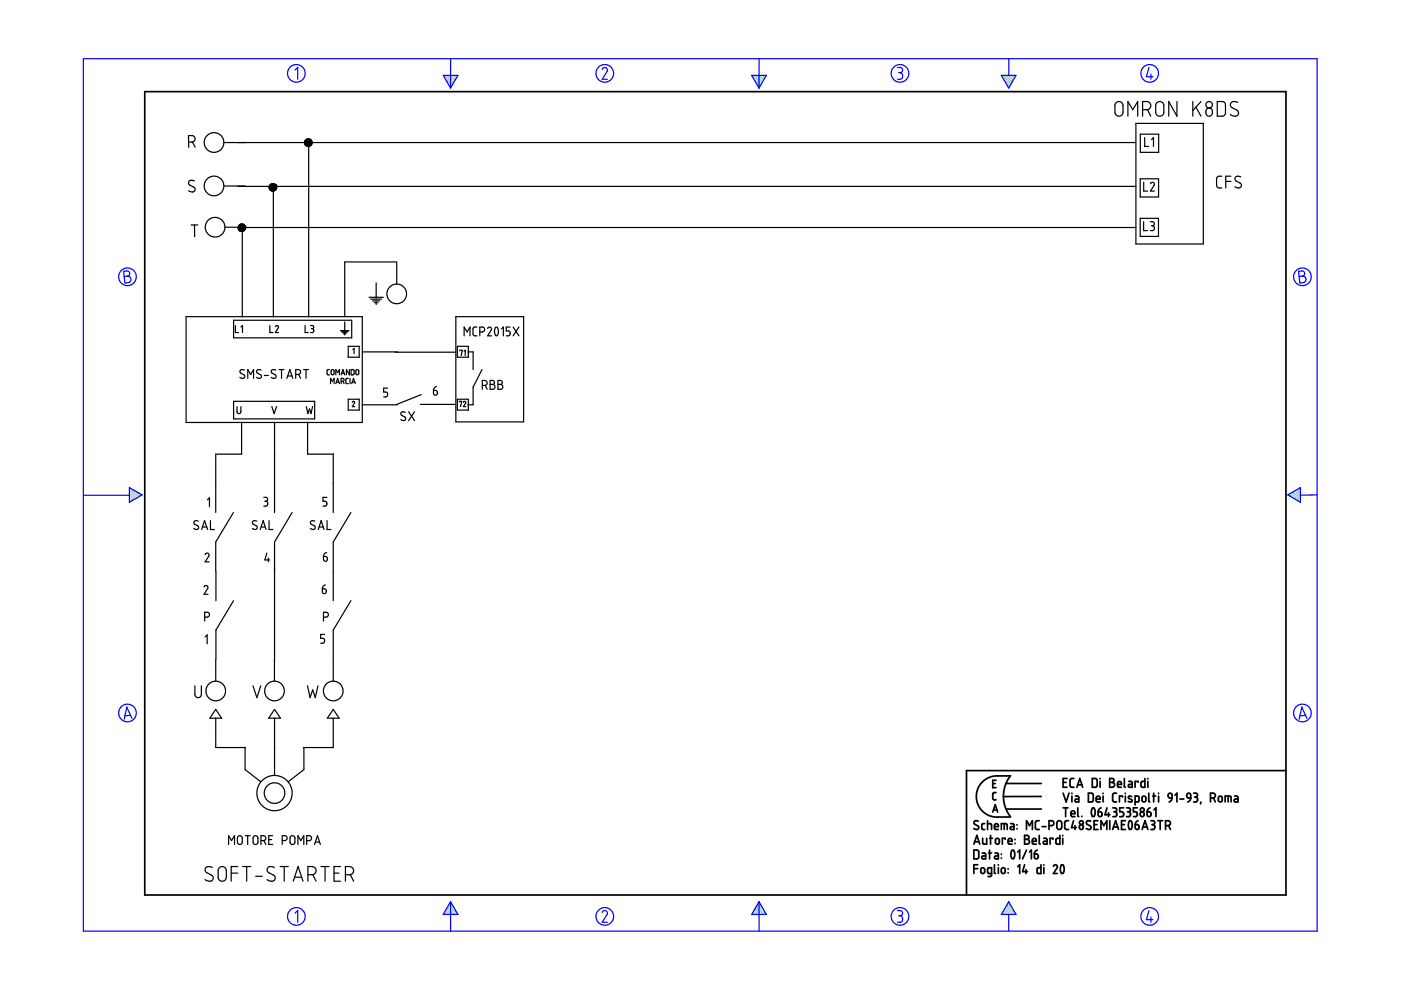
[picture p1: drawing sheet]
<svg xmlns="http://www.w3.org/2000/svg" width="297mm" height="210mm" viewBox="0 0 297 210" stroke-linecap="round" stroke-linejoin="round" font-family="sans-serif">
<g fill="none" stroke="#6c9" stroke-width=".25">
<path d="M94.2 16l1.8 1.8M94.5 16.8l1.3 1.4M94.8 16l1.5 1.4M95.3 18.3l.3 .3M95.5 16l1 1M96.1 16l.6 .6M96.7 16l.3 .2M159.6 16l1.8 1.8M159.9 16.8l1.3 1.4M160.3 16l1.4 1.4M160.7 18.3l.3 .3M160.9 16l1 1"/>
<path d="M161.5 16l.6 .6M162.1 16l.2 .2M212.6 16l1.8 1.8M212.8 16.8l1.3 1.4M213.2 16l1.4 1.4M213.7 18.3l.2 .3M213.8 16l1 1M214.4 16l.7 .6M215.1 16l.2 .2M27.5 103.4h-.1M27.9 103.6l-.5 .4M28.3 103.8l-.9 .9"/>
<path d="M28.7 104.1l-1.3 1.2M29 104.3l-1.6 1.6M29.4 104.5l-1.8 1.9M29.8 104.8l-.8 .8M273.4 104.7l-.3 .3M274.9 103.9l-1.4 1.3M275.7 103.6l-1.8 1.9M275.7 106.1l-.2 .3M275.7 105.5l-.6 .6M275.7 104.9l-1 1M275.7 104.2l-1.4 1.5M94 193.8v.1"/>
<path d="M94.2 193.5l.4 .4M94.4 193.1l.9 .8M94.7 192.7l1.2 1.2M94.9 192.3l1.6 1.6M95.1 191.9l1.9 1.9M95.4 191.5l.8 .8M159.4 193.8v.1M159.6 193.5l.4 .4M159.9 193.1l.8 .8M160.1 192.7l1.2 1.2M160.3 192.3l1.6 1.6M160.5 191.9l1.9 1.9"/>
<path d="M160.8 191.5l.8 .8M212.3 193.8v.1M212.6 193.5l.4 .4M212.8 193.1l.8 .8M213 192.7l1.2 1.2M213.2 192.3l1.6 1.6M213.5 191.9l1.8 1.9M213.7 191.5l.8 .8"/>
</g>
<g fill="none" stroke="#00f" stroke-width=".25">
<path d="M17.7 12.4h261.6v185h-261.6zM62.5 14.9l.6-.6v2.5M94 16h3.1l-1.6 2.7zM95.5 12.4v6.3M127.7 14.7l.5-.4 .5 .3v.5l-1 1.7h1.1M159.4 16h3.1l-1.6 2.7zM160.9 12.4v6.3M190.3 14.3h.7l.3 .3v.6l-.5 .2M190.5 15.4h.3M190.8 15.4l.5 .3v.7l-.3 .4h-.7M212.3 16h3.1l-1.5 2.7zM213.9 12.5v3.5"/>
<path d="M243.6 14.3l-.5 2h1.4M244 15.7v1.1M26.2 57.5l.9-.1 .3 .3 .1 .5-.5 .3 .5 .2 .3 .4-.1 .3-.3 .5-.9 .1zM27 58.5l-.7 .1M275.3 57.5l.9-.1 .3 .3 .1 .5-.5 .3 .5 .2 .3 .4-.1 .4-.2 .3-1 .2zM276.1 58.5l-.7 .1M17.8 105h9.6M27.4 103.4l2.7 1.5-2.7 1.6zM273 104.9l2.7-1.5v3.1zM279.3 104.9l-3.6 .1M27.7 151.7l-1.2 .1M28 152.3l-1.1-2.4-.6 2.6"/>
<path d="M276.8 151.7l-1.2 .1M277.1 152.3l-1.1-2.4-.6 2.6M62.5 193.6l.6-.5v2.4M95.5 191.2v6.2M95.5 191.2l1.6 2.7h-3.1zM127.7 193.5l.1-.3 .5-.1 .5 .4-.1 .4-1 1.6h1.1M160.9 191.2v6.2M160.9 191.2l1.6 2.7h-3.1zM190.3 193.1h.6l.4 .2v.5l-.5 .4M190.5 194.2h.3M190.8 194.2l.5 .3v.7l-.4 .3h-.6M213.9 191.2l1.5 2.7h-3.1z"/>
<path d="M213.9 193.9v3.5M243.6 193.1l-.5 1.9h1.4M244 194.4v1.1"/>
<circle cx="62.8" cy="15.6" r="1.87"/>
<circle cx="128.2" cy="15.6" r="1.87"/>
<circle cx="190.8" cy="15.6" r="1.87"/>
<circle cx="243.7" cy="15.6" r="1.87"/>
<circle cx="27" cy="58.7" r="1.87"/>
<circle cx="276.1" cy="58.7" r="1.86"/>
<circle cx="27" cy="151.2" r="1.87"/>
<circle cx="276.1" cy="151.2" r="1.87"/>
<circle cx="62.8" cy="194.3" r="1.87"/>
<circle cx="128.2" cy="194.3" r="1.86"/>
<circle cx="190.8" cy="194.3" r="1.86"/>
<circle cx="243.8" cy="194.3" r="1.86"/>
</g>
<g fill="none" stroke="#000" stroke-width=".36">
<path d="M30.7 19.4h241.9v170.4h-241.9zM206.5 179l.6-1.9 .6 1.9M206.7 178.5h.9M207.4 174.1l-.7-.1-.2 .5 .1 .3 .8 .4 .1 .5-.6 .2-.4-.2M208.3 177.7v1l.3 .3h.6v-1.3M208.8 174.6h-.5l-.1 .2v1l.6 .1M209.4 174.6l.8 .2v1.1M209.4 174v1.9M209.8 177.7h.6M210 177.1v1.9M210.5 166.1h.5M210.5 172.2l.5-1.6 .5 1.6"/>
<path d="M210.6 171.7h.8M210.8 175.3h.9l-.2-.6-.3-.1-.3 .2-.1 .8 .3 .3h.6M211.1 177.9l.4-.2 .4 .3v.7l-.3 .3-.5-.2zM211.2 168h-.4l-.3 .3v1.1l.7 .2M211.2 165.4h-.7v1.6h.7M212.3 175.9v-1.3l1.1 .1 .2 1.2M212.9 174.6v1.3M213.1 177.9v-.2h-.6v1.3M213.3 166.1h7.5M213.3 171.5h7.5M213.7 178.4h.9l-.2-.6-.3-.1-.3 .2-.1 .8 .2 .3h.7M214.2 164.5h-3.5l-.9 .3-.9 .5-.7 .6-.7 .9-.4 1-.1 1.1 .1 1.1 .4 .9 .7 1 .8 .6 .8 .5 .9 .2h3.5"/>
<path d="M214.2 164.5l-1 1.7-.5 2.2 .1 1.3 .3 1.3 1.1 2.1M214.3 174.6h.5l.2 .3v1h-.5a.31 .31 0 0 1-.3-.3 .31 .31 0 0 1 .3-.3h.5M215.2 177.9v.2M215.2 178.8v.1M215.6 174.8v.1M215.6 175.7v.1M217.2 177.1h.7l.2 .3v.4l-.4 .1 .5 .3 .1 .3-.4 .5h-.7zM217.2 177.9h.5M217.6 175.9v-1.9l.7 1 .6-1v1.9M218.9 178.4h.8l-.1-.6-.3-.1-.4 .2v.8l.2 .3h.6M220.3 174h-.5l-.3 .3 .1 1.4 .2 .2h.5M220.3 177.1v1.7l.3 .2"/>
<path d="M220.8 168.9h-8.1M221 175.3h.8M221.3 177.7l.5 .1 .2 .2v1h-.5a.31 .31 0 0 1-.3-.3 .31 .31 0 0 1 .3-.3h.5M222.4 175l.9-.1 .2-.3-.2-.4-.3-.2h-.6v1.9M223.2 177.9v-.2h-.6v1.3M224.2 174.2l.6-.2 .3 .4v1.1l-.4 .4-.4-.1-.2-.3v-1zM224.7 177.1v1.9h-.7l-.1-.2v-.9l.3-.2h.5M225.3 177.1v.1M225.3 177.7v1.3M225.4 165.9h.6M225.4 168.2l.6 1.8 .7-1.8M225.4 171.3h1"/>
<path d="M225.9 171.3v1.8M226.2 165.1h-.8v1.8h.8M226.6 174h-.6l-.3 .3 .1 1.4 .3 .2h.5M227.1 172.5h.8l-.1-.5-.4-.1-.3 .2v.8l.2 .2h.6M227.3 168.2v.1M227.3 168.8v1.2M227.6 174l-.4 1.5h1M227.7 165.1h-.6l-.2 .3v1.4l.3 .1h.5M227.9 175v.9M228 168.8h.5l.2 .2v1h-.5a.31 .31 0 0 1-.3-.3 .31 .31 0 0 1 .3-.3h.5M228.3 166.9l.6-1.8 .7 1.8M228.5 166.4h.9"/>
<path d="M228.5 171.3v1.7l.2 .1M228.9 175l.4-.2 .3 .2 .1 .5-.2 .3-.3 .1-.3-.2zM229.4 173.1h.1M230.8 168.2h.7l.3 .3v1.2l-.3 .3h-.7zM231.2 174.1l-.7-.1-.2 .5 .9 .6 .1 .6-.5 .2-.5-.2M231.6 165.1h.7l.3 .2v1.3l-.2 .3h-.8zM231.6 171.4a.53 .53 0 0 1 .5 .2 .53 .53 0 0 1 .1 .5l-.1 .7a.34 .34 0 0 1-.4 .3 .34 .34 0 0 1-.3-.4v-.6zM232 174.8h.6M232.4 169.4h.8v-.3l-.2-.3-.5 .1-.1 .9 .2 .2h.6M232.8 174h-.8v1.9h.8M232.8 172.1h.6l.2 .2 .1 .5-.2 .3h-.3l-.3-.1zM233.2 165.1v.1"/>
<path d="M233.2 165.7v1.2M233.4 175.9v-1.9l.6 1 .7-1v1.9M233.4 171.3l-.4 .3-.2 .5M233.9 168.2v.1M233.9 168.8v1.2M234.7 171.3l-.4 1.4h1M235 172.3v.8M235.3 165.1h.6l.3 .3-.1 .4-.3 .1 .4 .1 .1 .3-.1 .4-.3 .2h-.6zM235.3 165.9h.5M235.3 174v1.9M235.9 175.9l.6-1.9 .7 1.9M235.9 171.3h.7l.1 .2 .1 .3-.4 .3"/>
<path d="M236.1 175.4h.9M236.2 172.1h.2M236.4 172.1l.3 .2 .1 .5-.3 .3h-.6M236.7 168.2h-.5l-.3 .3v1.3l.3 .2h.5M236.9 166.3h.9l-.2-.5-.3-.1-.3 .1-.1 .9 .2 .2h.7M237.8 174.8h.6M238 169v-.2h-.7v1.2M238.2 171.3h-.8v.8h.6l.2 .4-.1 .6h-.7M238.4 165.1v1.7l.2 .1M238.6 168.2v.1M238.6 168.8v1.2M238.6 174h-.8v1.9h.8"/>
<path d="M238.8 171.3h.5l.3 .2v.4l-.3 .2M239.1 172.1h.2M239.3 172.1l.4 .3-.1 .5-.2 .2h-.6M239.3 165.7h.5l.3 .2v1h-.6a.31 .31 0 0 1-.3-.3 .31 .31 0 0 1 .3-.3h.6M239.4 174.1a.5 .5 0 0 1 .6 .2 .5 .5 0 0 1 .1 .5l-.2 .8a.34 .34 0 0 1-.4 .2 .34 .34 0 0 1-.2-.4l-.1-.6zM239.9 168.9l-.2-.1a.29 .29 0 0 0-.4 .1 .29 .29 0 0 0 .1 .4l.5 .2a.33 .33 0 0 1 0 .5 .33 .33 0 0 1-.5 0l-.2-.1M240.7 170l.7-.1 .1-.9-.2-.2h-.6v1.9M240.7 174.8l.7 .2 .1 .5-.1 .3-.4 .1-.3-.2zM241.1 171.3h-.8v.8h.6l.2 .3-.1 .7h-.7M241.3 174l-.4 .3-.2 .5M241.3 165.9v-.2h-.6v1.2M241.9 172.3l.2-.2 .4 .2 .1 .5-.1 .2-.4 .1-.2-.1z"/>
<path d="M242.1 175.9l.7-1.9 .6 1.9M242.2 169l.2-.2 .4 .1 .2 .8-.2 .2-.4 .1-.3-.2zM242.3 175.4h.9M242.7 165.1v1.8h-.6l-.2-.2 .1-.9 .2-.1h.5M243.2 172.1l.7 .2v.7l-.4 .1-.2-.1zM243.4 165.1v.1M243.4 165.7v1.2M243.6 168.2v1.6l.2 .2M243.8 171.3l-.4 .3-.2 .5M244 174h.6l.2 .3-.1 .4-.3 .1M244.2 174.8h.2M244.4 174.8l.4 .2v.6l-.2 .3h-.6"/>
<path d="M244.4 168.8h.6M244.6 168.2v1.8M244.7 171.7l.4-.4v1.8M245.5 174h1M245.6 168.2v.1M245.6 168.8v1.2M246 174v1.9M247.1 175h.6l.4-.1 .1-.4-.3-.4-.8-.1v1.9M247.7 168.4l.3-.2 .4 .1 .1 .9-.7-.1zM247.7 175l.5 .9M248.5 169.2l-.2 .5-.4 .3M249.1 168.6l.4-.4v1.8"/>
<path d="M250.2 169.4h.8M251.7 168.3l.3-.1 .3 .1 .2 .9h-.6l-.2-.2zM252.5 169.2l-.2 .5-.5 .3M253.1 168.2l.7 .1 .1 .4-.4 .3M253.3 169h.2M253.5 169l.4 .2v.5l-.2 .3h-.6M254.6 170l-.1 .5M256.6 169.2l.9-.1 .2-.3-.1-.4-.4-.2h-.6v1.8M257.3 169.2l.4 .8M258.4 169l.2-.2 .4 .1 .1 .8-.1 .2-.4 .1-.3-.2zM259.8 170v-1.2l1.1 .1 .1 1.1M260.4 168.8v1.2"/>
<path d="M261.7 168.8h.6l.2 .3v.9h-.6a.31 .31 0 0 1-.3-.3 .31 .31 0 0 1 .3-.3h.6M272.6 163.4h-67.7v26.4M206.5 180.2l.7 .1 .3 .2v1.3l-.2 .3h-.8zM206.5 184.2h.8M207.3 183.3h-.8v1.9M208 184.1l.4-.1 .3 .2v.8l-.2 .2-.5-.2zM208.2 180.9h.6l.2 .2v1h-.6a.31 .31 0 0 1-.2-.3 .31 .31 0 0 1 .2-.3h.6M209.6 180.9h.6M209.8 180.2v1.9M210.2 185.2l-.7-.1v-1l.7-.1v1.6l-.2 .2h-.5M210.8 183.3v1.8l.3 .1M210.9 180.9h.6l.2 .2v1h-.5a.31 .31 0 0 1-.4-.3 .31 .31 0 0 1 .4-.3h.5"/>
<path d="M211.7 183.3v.2M211.7 184v1.2M212.3 181.1v.1M212.3 181.9v.1M212.4 184.1l.2-.1 .4 .1 .1 .8-.1 .2-.4 .1-.3-.2zM213.7 184.2v.1M213.7 185v.1M214.5 180.3a.56 .56 0 0 1 .7 .8l-.2 .7a.35 .35 0 0 1-.4 .3 .35 .35 0 0 1-.2-.5l-.1-.7zM215.8 180.7l.4-.5v1.9M215.8 183.8l.4-.5v1.9M217.2 183.3l-.4 1.5h1M217.5 184.4v.8"/>
<path d="M217.6 180.2l-.8 1.9M218.3 180.7l.4-.5v1.9M219.3 181.1l.7 .1 .1 .6-.1 .2-.4 .1-.2-.2zM219.9 180.2l-.4 .3-.2 .6M220.7 183.3v1.9h-.6l-.2-.2v-.9l.8-.1M221.3 183.3v.2M221.3 184v1.2M223.4 183.7l.3-.4 .4 .3 .1 .3-.8 1.3h.8M225 183.5a.55 .55 0 0 1 .6 .1 .55 .55 0 0 1 0 .6v.6a.37 .37 0 0 1-.5 .4 .37 .37 0 0 1-.2-.5l-.1-.6z"/>
<circle cx="229.3" cy="174.4" r=".41"/>
<circle cx="242.2" cy="171.7" r=".42"/>
</g>
<g fill="none" stroke="#000" stroke-width=".25">
<path d="M40 30.1h.8l.3-.1 .3-.7-.3-.4-.3-.2h-.8v2.5M40.8 30.1l.6 1.1M41.2 38.4l-.8-.2-.3 .2-.1 .4 .1 .4 1.1 .6 .2 .2-.1 .5-.7 .2-.6-.3M47.5 30.2h193.3M47.5 39.4h4.5M50.4 39.5h190.4M57.5 39l-.3 .3M57.6 39l-.5 .5M57.8 38.9l-.7 .7M57.9 38.9l-.8 .8M58 39.5v27.7M58 38.9l-.9 1"/>
<path d="M58.1 38.9l-1 1M58.2 39l-1.1 1M58.2 39l-1.1 1.1M58.3 39.1l-1.1 1.1M58.4 39.1l-1.2 1.1M58.4 39.2l-1.1 1.1M58.5 39.2l-1.2 1.1M58.5 39.2h.1M58.5 39.9l-.7 .6M58.5 39.4l-1 1M58.5 39.6l-.9 .9M58.5 39.3l-1.1 1.1"/>
<path d="M58.6 39.5l-.1 .1M58.6 39.5l-1 1M58.6 39.9l-.1 .2M58.7 39.9l-.7 .6M58.7 39.6l-1 .9M58.7 39.7l-.2 .2M64.7 30.4l-.1 .1M64.7 30l-.1 .1M65 29.5l-.4 .4M65.1 29.5l-.4 .4M65.3 29.4l-.6 .6M65.4 29.4l-.8 .8"/>
<path d="M65.4 30.2v37M65.5 29.4l-.9 1M65.6 29.5l-.9 .8M65.7 29.5l-1.1 1.1M65.7 29.5l-1 1M65.8 29.6l-1.1 1.1M65.9 29.6l-1.2 1.1M65.9 29.7l-1.1 1.1M66 29.7l-1.2 1.1M66 29.8l-1.1 1.1M66.1 30.6l-.3 .3M66.1 29.8l-1.1 1.1"/>
<path d="M66.1 30l-1 1M66.2 30.3l-.8 .8M66.2 30.4l-.7 .6M66.2 30.2l-.9 .9M66.2 30.1l-1 .9M236.7 21.7l.7-.2 .5 .3 .2 .3v1.8l-.3 .5-.3 .2h-.6l-.5-.6v-1.8zM239.1 24.6v-3.1l1.1 1.8 1-1.8v3.1M240.8 26.2h14.3v25.5h-14.3zM241.7 37.9h3.9v3.9h-3.9zM241.8 28.4h3.9v3.9h-3.9zM242.3 23.3h.9l.6-.4 .2-.6-.4-.6-.3-.2h-1v3.1M242.5 38.7v1.8h.8"/>
<path d="M242.7 29.2v1.9h.8M243.3 23.2l.7 1.4M243.9 38.9l.3-.2 .5 .1v.4l-.8 1.3h.9M244.2 29.6l.4-.4v1.9M245.2 21.9l.4-.3 .4-.1 .4 .2 .3 .4v1.9l-.5 .6h-.6l-.5-.5-.1-1.8zM249.5 21.5v3.1l-1.7-3.1v3.1M252.9 21.5v3.1M253.6 22.7l1 1.9M254.6 21.5l-1.7 1.9M255.8 23.2l.5-.3 .6 .2 .1 .4v.6l-.2 .4-.6 .1-.4-.2-.1-.3zM258.1 21.5h1.2l.5 .5v2.1l-.5 .5h-1.2zM259.1 37.4h-.8l-.4 .4 .1 1.8 .4 .3h.7"/>
<path d="M259.9 38.5h1.1M261 37.4h-1.1v2.5M262.4 21.7l-1.1-.2-.3 .3-.1 .5 .2 .5 1.4 .8 .1 .4-.1 .3-.4 .3h-.4l-.8-.3M263.1 37.5l-.9-.1-.2 .1-.2 .4 .2 .4 1.1 .7v.6l-.5 .3-.8-.3M41.2 47.7l.1 2.5M41.9 47.7h-1.4M47.7 48.2h4.6M50.4 48.2h190.4M50.9 47.6l-.3 .3M50.9 48.1l-.4 .4M51 47.5l-.5 .5M51.1 48.1l-.5 .6"/>
<path d="M51.2 47.5l-.7 .8M51.3 47.5l-.8 .8M51.4 48.3v18.9M51.4 48.1l-.7 .7M51.4 47.5l-.9 1M51.5 47.5l-.6 .6M51.6 48.1l-.8 .8M51.6 47.5l-.6 .6M51.6 47.6l-1.1 1M51.7 47.6l-.4 .5M51.8 47.7l-1.2 1.1M51.9 47.7l-.4 .4"/>
<path d="M51.9 47.8l-1.2 1.1M51.9 47.9l-1 1.1 1.1-1.1M52 48.1l-.9 1M52 48l-1 1M52 48.5l-.5 .6M52 48v.1M52.1 48.4l-.7 .7M52.1 48.2l-.9 .9M52.1 48.3l-.9 .8M58.5 40.1l-.5 .4M58.5 40.2l-.2 .2M79.8 60v3"/>
<path d="M84.1 55.5h-11v11.6M84.1 55.7v4.5M241.7 46.3h3.9v3.8h-3.9zM242.5 47v1.9h.8M243.9 47h.5l.3 .2v.4l-.4 .3M244.1 47.9h.2M244.3 47.9l.4 .2v.5l-.2 .3h-.6M39.5 67.1h37.3v22.5h-37.3zM49.5 67.9h25.1v3.7h-25.1zM49.9 69v1.5h.7M51.1 69.3l.3-.3v1.5M51.8 78.5l-.7-.1-.2 .4 .1 .3 .8 .4v.5l-.5 .2-.4-.2"/>
<path d="M55.3 78.5l-.7-.1-.2 .4 .1 .3 .9 .4v.5l-.5 .2-.5-.2M56 79.6h.9M57.2 69v1.5h.7M58.4 69.3a.34 .34 0 0 1 .4-.3 .34 .34 0 0 1 .2 .5l-.6 1h.7M58.4 78.5l-.7-.1-.2 .4 .2 .3 .8 .4v.5l-.5 .2-.5-.2M59.2 78.4h1M59.7 78.4v1.8M61 79.7h.9M62.7 79.4h.6l.3-.2 .1-.4-.2-.4h-.8v1.8M63.3 79.4l.4 .8M64.4 78.4h1M64.7 69v1.5h.7"/>
<path d="M64.9 78.4v1.8M65.8 69h.4a.33 .33 0 0 1 .3 .4 .33 .33 0 0 1-.3 .3M66 69.7h.2M66.2 69.7l.3 .1v.5l-.2 .2h-.5M69.8 78.4h-.3l-.2 .1 .1 .9 .4 .1M70.3 78.5a.32 .32 0 0 1 .3-.1 .32 .32 0 0 1 .2 .3v.5a.32 .32 0 0 1-.3 .3 .32 .32 0 0 1-.3-.3zM71.2 79.5v-1.1l.4 .6 .4-.6v1.1M72.2 70.1h1.8M72.3 79.5l.4-1.1 .4 1.1M72.4 70.3h1.4M72.4 79.2h.6M72.6 70.5h.9"/>
<path d="M72.9 70.8h.4M73.1 68.3v1.8M73.1 70.9v.1M73.8 73.4h2.4v2.3h-2.4zM74.1 78.4v1.1l-.7-1.1v1.1M74.4 78.4h.5l.2 .2v.6l-.2 .3h-.5zM74.8 74.1l.3-.2v1.1M75.5 78.5a.32 .32 0 0 1 .4-.1 .32 .32 0 0 1 .2 .3v.5a.32 .32 0 0 1-.3 .3 .32 .32 0 0 1-.4-.3zM76.8 74.6h7.5M78.2 63h3.1M78.6 63.4h2.3M79 63.8h1.5"/>
<path d="M79.4 64.2h.7M79.8 64.4v.2M83.8 74.7h12.8M96.6 67.1h14.4v22.4h-14.4zM97 73.4h2.3v2.3h-2.3zM97.5 74.4v-.1h.5l-.2 1.1M98.4 74.5l.2-.2v1.1M98.4 71.2v-1.9l.6 1.1 .7-1.1v1.9M99.2 74.6h1.1v3.8M101.1 69.3l-.6 .1-.2 .3 .1 1.3 .7 .2M101.7 70.4l.9-.1 .2-.3-.1-.4-.3-.3h-.7v1.9M102.2 78.4l-1.9 3.7v3.7h-1.1"/>
<path d="M103.4 69.6l.3-.2 .2-.1 .3 .4-.8 1.5h.8M105.1 69.4a.55 .55 0 0 1 .6 .8l-.2 .8a.34 .34 0 0 1-.4 .2 .34 .34 0 0 1-.2-.5v-.7zM106.3 69.7l.4-.4v1.9M108.2 69.3h-.9v.9h.6l.3 .3-.1 .6-.8 .1M108.8 69.3l1.2 1.9M110 69.3l-1.2 1.9M45.7 96.2v12.5M49.5 85.1h17.2v3.7h-17.2zM50.2 86.2v1.2l.4 .3 .4-.2 .1-1.3M51.2 89.5v6.8h-5.3M52.5 80.2v-1.8l.6 1 .7-1v1.8M57.6 86.2l.5 1.5 .5-1.5"/>
<path d="M58.2 89.5v19.2M60.8 80.2l.6-1.8 .7 1.8M64.9 86.2l.4 1.5 .3-1 .3 1 .4-1.5M65.2 89.5v6.8h5.4M70.1 81.3v-1.1l.4 .7 .3-.7v1.1M70.7 96.2v12.5M71.2 81.3l.4-1.1 .4 1.1M71.3 81h.6M72.3 80.9h.3a.32 .32 0 0 0 .4-.4 .32 .32 0 0 0-.4-.3h-.3v1.1M72.7 80.8l.3 .5M73.8 80.2h-.3l-.2 .3 .1 .8h.4M73.8 84.6h2.4v2.4h-2.4z"/>
<path d="M74.2 80.2v1.1M74.6 81.3l.4-1.1 .3 1.1M74.7 81h.5M74.7 85.3a.25 .25 0 0 1 .3-.2 .25 .25 0 0 1 .2 .3l-.5 .8h.5M76.8 85.8h7.5M82.2 82.3h-.9v.8h.6l.3 .3-.2 .7-.7 .1M85.9 87.4l-.7-.1-.2 .5 .2 .3 .7 .4 .1 .5-.5 .2-.5-.2M86.6 87.3l1.3 1.9M87.9 87.3l-1.3 1.9M89.1 85.7h7.5M89.3 83.7l-5.2 2M91.9 82.8h.6l.2 .2v.5l-.1 .2-.4 .1-.2-.2z"/>
<path d="M92.5 81.9l-.4 .4-.2 .5M97 84.6h2.3v2.4h-2.3zM97.4 85.2v-.1h.5l-.3 1.1M98.3 85.3a.25 .25 0 0 1 .3-.2 .25 .25 0 0 1 .1 .3l-.4 .8h.5M102.3 81.7h.6l.3-.2 .1-.4-.2-.3-.8-.1v1.8M102.9 81.7l.4 .8M103.9 80.7h.6l.3 .3-.1 .4-.3 .1 .3 .1 .2 .3v.3l-.3 .3h-.7zM103.9 81.5h.5M105.6 80.7h.6l.3 .2v.4l-.4 .2 .3 .1 .2 .3v.4l-.3 .2h-.7zM105.6 81.5h.5M42 110.5l-.6-.1-.3 .4 .1 .3 .8 .4 .1 .6-.3 .2-.7-.2M42.8 112.3l.6-1.9 .6 1.9"/>
<path d="M42.9 111.7h.9M43.5 117.6l.1-.2 .4-.1 .3 .4-.8 1.4h.8M44 106l.4-.4v1.8M44.6 110.4v1.9h.8M49.5 108.7l-3.8 6.2v6.2M54.4 110.5l-.6-.1-.3 .5 .2 .2 .7 .4 .1 .5-.3 .3-.7-.2M55.2 112.3l.6-1.9 .6 1.9M55.4 111.7h.8M55.9 105.5h.6l.2 .2-.1 .5-.3 .1M56.1 106.3h.2M56.3 106.3l.4 .1v.6l-.3 .3h-.5M56.6 117.3l-.4 1.4h1"/>
<path d="M56.9 118.3v.8M57 110.4v1.9h.9M61.9 108.7l-3.7 6.2v29.5M66.7 110.5l-.6-.1-.3 .5 .2 .2 .7 .4 .1 .5-.3 .3-.7-.2M67.5 112.3l.6-1.9 .6 1.9M67.6 111.7h.9M68.6 118l.7 .1 .1 .6-.2 .3h-.4l-.2-.2zM69.2 117.1l-.5 .4-.1 .5M69.3 105.5h-.8v.8h.5l.3 .4-.2 .6h-.6M69.3 110.4v1.9h.9M74.4 108.7l-3.7 6.2v12.5M43.3 124.4l.3-.3 .4 .2v.5l-.7 1.2h.8"/>
<path d="M43.4 130.9l.9-.2 .1-.4-.2-.4-.8-.1v1.9M43.5 135l.4-.4v1.9M45.7 139.8v4.6M45.8 121.1v6.3M49.5 127.4l-3.7 6.2v6.2M68.3 124.8l.6 .1 .2 .2 .1 .4-.2 .3-.3 .1-.3-.2zM68.6 130.9l.8-.2 .2-.3v-.4l-.4-.2h-.6v1.9M68.8 134.5h-.8v.8h.5l.3 .4-.1 .5-.7 .2M69 124l-.5 .3-.2 .5M74.4 127.4l-3.7 6.2v10.8M41.3 145.4v1.9l.2 .4 .4 .2 .5-.1 .3-.4v-2M45.7 152.3v6.2h6.3"/>
<path d="M45.7 150.4l1.3 1.9h-2.5zM52 158.5v4.7l3.3 2.6M53.6 145.4l.9 2.5 .8-2.5M58.2 158.5h.1M58.2 152.3v12.1M58.2 150.4l1.3 1.9h-2.5zM64.4 158.5v4.7l-3.3 2.6M65.2 145.4l.5 2.5 .6-1.6 .5 1.6 .6-2.5M70.7 152.3v6.2h-6.3M70.7 150.4l1.2 1.9h-2.5zM48.5 179v-1.8l.6 1 .6-1v1.8M50.5 177.3l.5-.1 .4 .4v1l-.4 .4-.5-.1-.1-.2-.1-1.1z"/>
<path d="M52 177.2h1M52.5 177.2v1.8M53.8 177.3l.6-.1 .3 .4v1l-.4 .4-.5-.1-.1-.3v-1zM55.3 178.2l.9-.1 .2-.3-.2-.4-.3-.2h-.6v1.8M55.9 178.2l.5 .8M57 178h.6M57.8 177.2h-.8v1.8h.8M59.8 178.2h.6l.4-.2 .1-.4-.2-.3-.9-.1v1.8M61.6 177.3l.6-.1 .3 .4v1l-.4 .4h-.4l-.2-.3v-1zM63.2 179v-1.8l.6 1 .6-1v1.8M65 178.2h.6l.4-.2 .1-.4-.3-.3-.8-.1v1.8M66.7 179l.6-1.8 .6 1.8"/>
<path d="M66.9 178.5h.9M45 183.9l-1.1-.1-.3 .3-.1 .4 .2 .4 1.4 .8 .1 .5-.1 .4-.4 .2h-.4l-.8-.3M46.6 183.9l.4-.2 .5 .1 .5 .6-.1 1.8-.3 .5-.3 .1h-.6l-.5-.7v-1.6zM49 185.1h1.4M50.4 183.7h-1.4v3.1M51.4 183.7h1.8M52.3 183.7v3.1M54.2 185.8h1.4M58.2 183.9l-1.1-.1-.4 .3-.1 .4 .4 .5 1.2 .7 .1 .8-.5 .3h-.7l-.5-.3M59.4 183.7h1.7M60.3 183.7v3.1M62.2 186.8l1-3.1 1 3.1"/>
<path d="M62.4 186h1.5M65.3 185.5h1l.4-.2 .3-.7-.2-.6-.5-.3h-1v3.1M66.3 185.4l.7 1.4M68.1 183.7h1.7M68.9 183.7v3.1M70.8 185.1h1.1M72.2 183.7h-1.4v3.1h1.4M73.2 185.5h1l.5-.2 .3-.7-.2-.6-.5-.3h-1.1v3.1M74.3 185.4l.7 1.4"/>
<circle cx="45.4" cy="39.4" r="2.09"/>
<circle cx="45.4" cy="30.2" r="2.09"/>
<circle cx="57.9" cy="39.7" r=".81"/>
<circle cx="65.4" cy="30.2" r=".8"/>
<circle cx="256.4" cy="22.2" r=".69"/>
<circle cx="45.6" cy="48.2" r="2.08"/>
<circle cx="51.3" cy="48.3" r=".81"/>
<circle cx="84.1" cy="62.3" r="2.08"/>
<circle cx="45.7" cy="146.5" r="2.08"/>
<circle cx="58.2" cy="146.5" r="2.09"/>
<circle cx="70.6" cy="146.5" r="2.08"/>
<circle cx="58.2" cy="168.1" r="3.7"/>
<circle cx="58.2" cy="168.2" r="2.18"/>
</g>
</svg>
